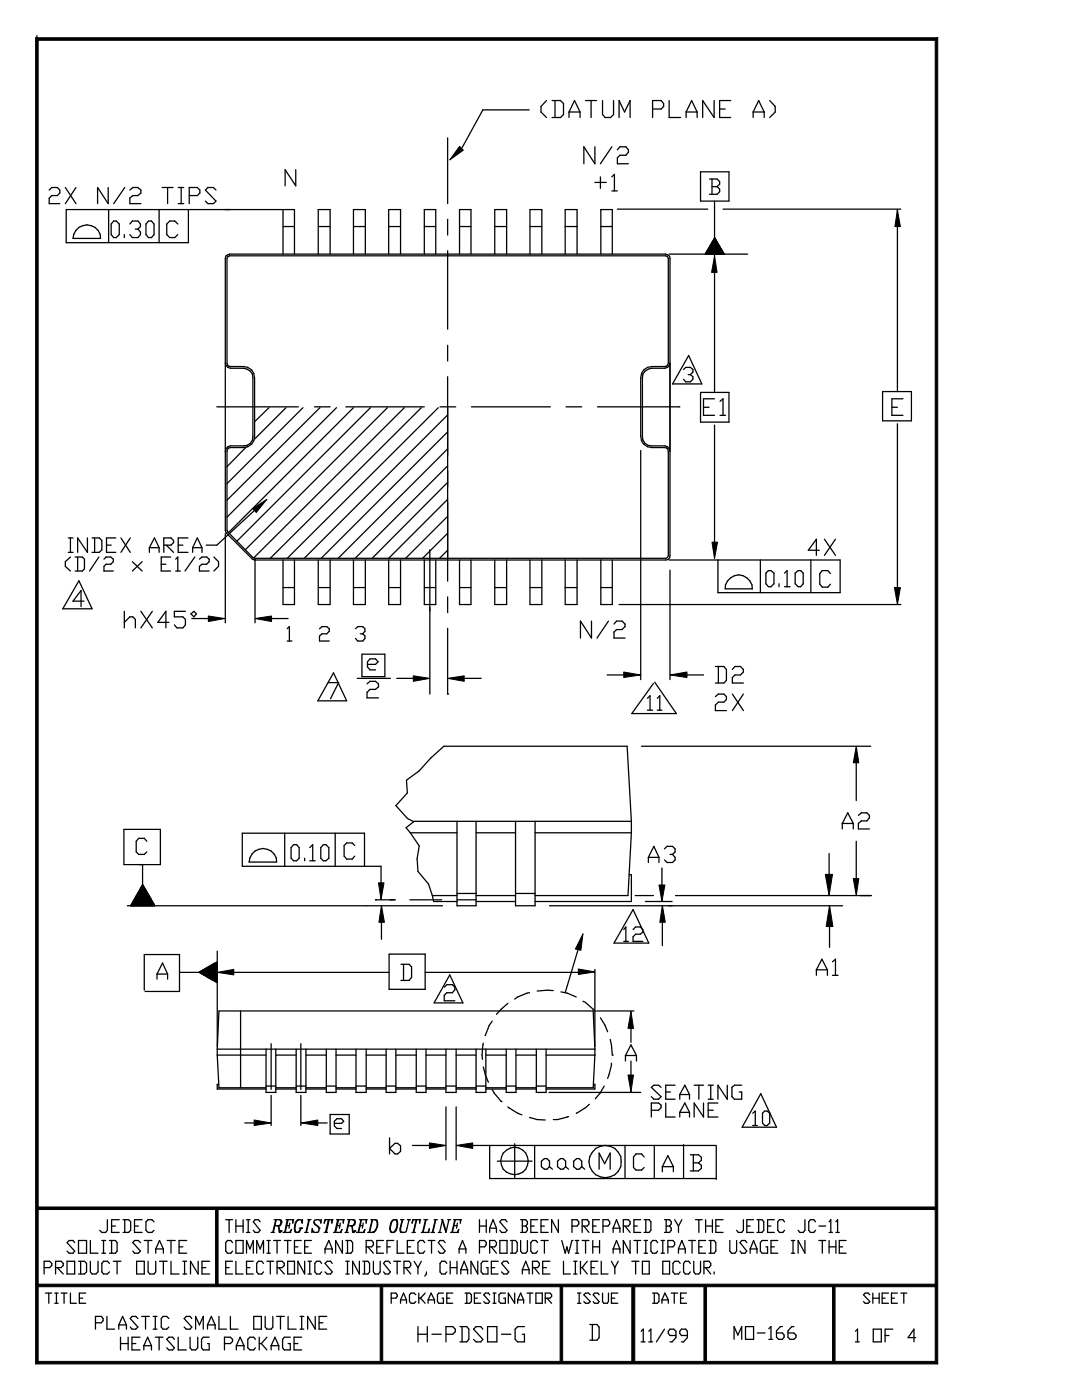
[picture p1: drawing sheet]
<svg xmlns="http://www.w3.org/2000/svg" width="216mm" height="279mm" viewBox="0 0 216 279" stroke-linecap="round" stroke-linejoin="round" font-family="sans-serif">
<g fill="none" stroke="#000" stroke-width=".25">
<path d="M7.4 7.1v264.8M9.8 37.9l.5-.5h1.1l.5 .5v.6l-.5 .5h-1.1l-.5 .5v1.1h2.1M13 37.4l2.2 3.2M15.2 37.4l-2.2 3.2M21.6 37.4v3.2l-2.1-3.2v3.2M24.9 37.4l-2.2 3.2M25.9 37.9l.6-.5h1l.6 .5v.6l-.6 .5h-1l-.6 .5v1.1h2.2M32.3 37.4h2.2M33.4 37.4v3.2M35.6 37.4h1.1M36.2 37.4v3.2M37.8 39h1.6l.5-.5v-.6l-.5-.5h-1.6v3.2"/>
<path d="M43.1 37.9l-.5-.5h-1.1l-.5 .5 2.1 2.2-.5 .5h-1.1l-.5-.5M59 33.9v3.2l-2.1-3.2v3.2M89.3 27.5v13.1M105.6 21.9h-9.2l-4.3 7.7M109.1 20.1l-1.2 1.2v1.1l1.2 1.1M110.2 20.1h1.6l.6 .6v2.2l-.6 .6h-1.6M110.7 20.1v3.4M113.5 22.4v1.1M113.5 22.4l1.1-2.3 1.1 2.3M113.5 22.4h2.2M115.7 22.4v1.1M116.8 20.1h2.2"/>
<path d="M117.9 20.1v3.4M118.7 29.3v3.4l-2.2-3.4v3.4M118.7 36.4h2.3M119.8 35.3v2.3M120.2 20.1v2.8l.5 .6h1.1l.6-.6v-2.8M122.1 35.3l.5-.5v3.3M122.1 38.1h1.1M122.1 29.3l-2.3 3.4M123.2 29.9l.5-.6h1.2l.5 .6v.5l-.5 .6h-1.2l-.5 .5v1.2h2.2M123.5 23.5v-3.4l1.1 2.3 1.1-2.3v3.4M130.2 21.8h1.7l.5-.5v-.6l-.5-.6h-1.7v3.4M133.5 20.1v3.4h2.3"/>
<path d="M136.9 22.4h2.2M136.9 22.4v1.1M136.9 22.4l1.1-2.3 1.1 2.3M139.1 22.4v1.1M139.8 34.3h5.7v5.8h-5.7zM141.6 35.7h1.5l.5 .5v.5l-.5 .6M142.1 37.3h1M142.1 35.7v3.1M142.5 20.1v3.4l-2.3-3.4v3.4M143.1 37.3l.5 .5v.5l-.5 .5h-1.5M143.6 21.8h1.1M145.8 20.1h-2.2v3.4h2.2"/>
<path d="M150.3 22.4h2.2M150.3 22.4v1.1M150.3 22.4l1.1-2.3 1.1 2.3M152.5 22.4v1.1M153.6 20.1l1.1 1.2v1.1l-1.1 1.1M15.2 46a2.74 2.74 0 0 1 3-1 2.74 2.74 0 0 1 1.9 2.6h-5.5l.1-.9zM21.7 41.8v6.6M22.7 44.1h.5l.6 .6v2.1l-.6 .6h-.5l-.5-.6v-2.1zM24.8 46.8v.6M25.9 44.7l.5-.6h1.1l.5 .6v.5l-.5 .5M27 45.7h.5M27.5 45.7l.5 .6v.5l-.5 .6h-1.1l-.5-.6"/>
<path d="M29.6 44.1h.6l.5 .6v2.1l-.5 .6h-.6l-.5-.6v-2.1zM31.7 41.8v6.6M35.5 44.7l-.6-.6h-1l-.6 .6v2.1l.6 .6h1l.6-.6M35.6 40.6h1.1M37.6 41.8v6.6h-24.4v-6.6h45.6v8.9M45 51.1l.8-.4h87l.5 .2 .3 .2 .1 .5-.1 59.7-.3 .4-.5 .1h-81.9l-.6-.3-5.1-5.1-.2-.6zM45.5 51.2l.3-.1h87l.4 .1 .1 .4v20.9v.3l-.6 .4h-2.7a2.17 2.17 0 0 0-2.2 2.2v11.6a2.17 2.17 0 0 0 2.2 2.3h2.7l.6 .4v.4v20.8l-.1 .4-.4 .1h-81.9l-.4-.1-5-5.1-.2-.4v-15.7l.1-.4 .6-.4h2.6a2.17 2.17 0 0 0 2.2-2.3v-11.6a2.17 2.17 0 0 0-2.2-2.2h-2.6l-.6-.4-.1-.3v-20.9zM56.5 41.8v8.9M56.5 45.2h2.3M63.5 50.7v-8.9h2.4v8.9M63.5 45.2h2.4M70.5 50.7v-8.9h2.4v8.9"/>
<path d="M70.5 45.2h2.4M77.6 50.7v-8.9h2.3v8.9M77.6 45.2h2.3M84.7 50.7v-8.9h2.3v8.9M84.7 45.2h2.3M89.3 43.8v3.1M89.3 50v15.7M91.7 50.7v-8.9h2.3v8.9M91.7 45.2h2.3M98.7 50.7v-8.9h2.4v8.9M98.7 45.2h2.4M105.7 50.7v-8.9h2.4v8.9"/>
<path d="M105.7 45.2h2.4M112.8 50.7v-8.9h2.3v8.9M112.8 45.2h2.3M119.9 50.7v-8.9h2.3v8.9M119.9 45.2h2.3M123.2 41.7h18M133.5 50.7h15.7M140.8 50.7l2.4-2.3-2.3 2.3M140.9 50.4l2.2-2.1-2.3 2.3M141.4 50.7l1.9-1.9-1.8 1.9 1.9-1.8-1.8 1.8M141.5 49.4l1.4-1.4-1.6 1.7M141.7 50.7l1.8-1.7-1.7 1.7"/>
<path d="M142.2 48.2l.5-.5-.6 .6M142.3 50.7l1.4-1.3-1.3 1.3M142.4 47.8l.3-.2-.4 .4M142.6 40.1v11M142.6 52.9v25.2M142.7 47.5l-.2 .1M142.7 50.7l1.1-1.1-1.1 1.1M142.7 47.8l-.7 .7M142.8 47.9l-1.2 1.2M142.8 47.8l-1.1 1.1M142.9 47.9l-1.3 1.4M143 48.2l-2 2"/>
<path d="M143 48.1l-1.8 1.8M143.1 48.3l-2.4 2.4 1.9-3.2 1.9 3.2M143.2 48.5l-2.2 2.2M143.3 48.5l-2.2 2.2M143.3 48.6l-2.2 2.1M143.3 48.7l-2.1 2M143.3 50.7l.7-.7-.7 .7M143.3 48.7l-2 2M143.4 48.9l-1.8 1.8M143.5 49.1l-1.6 1.6M143.5 50.7l.6-.6-.5 .6 .6-.5-.5 .5M143.6 49.1l-1.6 1.6"/>
<path d="M143.6 49.2l-1.5 1.5M143.6 49.3l-1.4 1.4M143.7 49.3l-1.5 1.4M143.8 49.4l-1.3 1.3M143.8 49.5l-1.2 1.2M143.8 49.7l-1 1M143.8 50.7l.5-.3-.4 .3M143.9 49.7l-1 1M143.9 49.8l-.9 .9M143.9 49.9l-.8 .8M144 49.9l-.8 .8M144 50.7l.4-.2-.3 .2"/>
<path d="M144.1 50l-.7 .7M144.2 50.3l-.4 .4M144.3 41.7h35.4M144.4 50.5l-.2 .2M144.4 50.7h.1M144.4 50.5l-.1 .2M144.4 50.6v.1M179.1 41.8v36.2M45 72.5l.1 .5 .4 .3 .5 .2h2.6a1.88 1.88 0 0 1 1.9 1.9v11.6a1.76 1.76 0 0 1-1.9 2h-2.6l-.5 .2-.4 .3-.1 .6M89.3 68.9v3.2M89.3 75.2v40.8M133.7 72.5l-.2 .5-.3 .3-.5 .2h-2.7a1.88 1.88 0 0 0-1.8 1.9v11.6a1.76 1.76 0 0 0 1.8 2h2.7l.5 .2 .3 .3 .2 .6"/>
<path d="M136.4 73.7l.4-.4h1l.5 .4v.6l-.5 .5M137.3 74.8h.5M137.4 71l2.6 5.6h-5.8zM137.8 74.8l.5 .4v.5l-.5 .5h-1l-.4-.5M139.8 78.3h5.7v5.9h-5.7zM142.6 79.6h-2.2v3.3h2.2M176.1 78.1h5.8v5.9h-5.8zM180.2 79.6h-2.2v3.3h2.2M43.3 81.2h16.2M49.1 89.2l-3.8 3.9M53.7 81.4l-2.9 2.8M57.1 81.4l-6.3 6.2"/>
<path d="M60.5 81.4l-15.2 15.1M62.7 81.2h3.2M63.8 81.4l-18.5 18.4M67.1 81.4l-21.8 21.8M69 81.2h15.7M70.5 81.4l-24.9 24.9M73.9 81.4l-26.7 26.6M77.3 81.4l-28.4 28.3M80.7 81.4l-30.1 29.9M84.1 81.4l-30.2 30M87.5 81.4l-30.2 30M87.8 81.2h3.1"/>
<path d="M89.3 82.8l-28.6 28.6M89.3 86.2l-25.2 25.2M89.3 89.6l-21.8 21.8M89.3 93l-18.4 18.4M89.3 96.3l-15 15.1M89.3 99.7l-11.7 11.7M94.1 81.2h15.7M112.9 81.2h3.2M119.2 81.2h16.3M127.8 89.9v45.7M135.5 81.2h.1M140.4 81.3h1.1"/>
<path d="M142.6 84.8v24.8M143.7 82.9h1.1M143.7 80.1l.6-.5v3.3M178 81.3h1.1M179.1 84.6v33.8M13.6 107.4h1M13.6 110.2h1M14.1 107.4v2.8M14.1 111.2l-1.1 .9v.9l1.1 1M15 111.2h1.4l.4 .4v1.9l-.4 .5h-1.4M15.5 111.2v2.8M15.7 115.9l2.7 5.6h-5.9z"/>
<path d="M16.8 120h-2.2l1.6-2.1v3.2M17.4 107.4v2.8l-1.9-2.8v2.8M18.4 107.4h1.4l.5 .5v1.8l-.5 .5h-1.4M18.9 107.4v2.8M19.7 111.2l-1.8 2.8M20.7 111.6l.5-.4h.9l.5 .4v.5l-.5 .5h-.9l-.5 .4v1h1.9M21.3 108.8h.9M23.1 107.4h-1.8v2.8h1.8M24.1 107.4l1.9 2.8M26 107.4l-1.9 2.8M26.4 112.1l2 1.9M28.4 112.1l-2 1.9"/>
<path d="M29.8 109.3v.9M29.8 109.3l1-1.9 .9 1.9M29.8 109.3h1.9M31.7 109.3v.9M32.2 112.6h.9M32.7 108.8h1.4l.5-.5v-.4l-.5-.5h-1.4v2.8M33.2 108.8l1.4 1.4M34 111.2h-1.8v2.8h1.8M35.1 114h.9M35.1 111.6l.4-.4v2.8M35.6 108.8h.9M37.5 107.4h-1.9v2.8h1.9"/>
<path d="M38.4 109.3h1.9M38.4 109.3v.9M38.4 109.3l1-1.9 .9 1.9M38.9 111.2l-2 2.8M39.8 111.6l.5-.4h.9l.5 .4v.5l-.5 .5h-.9l-.5 .4v1h1.9M40.3 109.3v.9M42.7 111.2l.9 .9v.9l-.9 1M45 106.5v17.8M50.8 101.9l-7.5 6.9h-2.2M50.9 111.6v12.7M56.5 111.8v8.9h2.3v-8.9M56.5 117.3h2.3"/>
<path d="M63.5 111.8v8.9h2.4v-8.9M63.5 117.3h2.4M70.5 111.8v8.9h2.4v-8.9M70.5 117.3h2.4M77.6 111.8v8.9h2.3v-8.9M77.6 117.3h2.3M84.7 111.8v8.9h2.3v-8.9M84.7 117.3h2.3M85.8 109.7v28.8M89.3 119.1v3.2M89.3 103l-8.4 8.4M89.3 106.4l-5 5"/>
<path d="M89.3 109.8l-1.6 1.6M91.7 111.8v8.9h2.3v-8.9M91.7 117.3h2.3M98.7 111.8v8.9h2.4v-8.9M98.7 117.3h2.4M105.7 111.8v8.9h2.4v-8.9M105.7 117.3h2.4M112.8 111.8v8.9h2.3v-8.9M112.8 117.3h2.3M119.9 111.8v8.9h2.3v-8.9M119.9 117.3h2.3M133.5 111.8h34.1v6.5h-24.3v-6.5"/>
<path d="M133.7 113.8v21.8M145.2 115.9a2.7 2.7 0 0 1 3.1-1 2.7 2.7 0 0 1 1.8 2.6h-5.4l.1-.8zM151.7 111.8v6.5M152.8 114.4l.5-.5h.5l.6 .5v2.1l-.6 .6h-.5l-.5-.6zM155.4 116.5v.6M156.5 114.4l.6-.5v3.2M156.5 117.1h1.1M158.7 114.4l.6-.5h.5l.5 .5v2.1l-.5 .6h-.5l-.6-.6zM161.8 111.8v6.5M163.5 109.8h-2.2l1.6-2.2v3.2M164.5 107.6l2.2 3.2M165.7 114.5l-.5-.6h-1.1l-.5 .6v2.1l.5 .6h1.1l.5-.6"/>
<path d="M166.7 107.6l-2.2 3.2M24.8 122v3.3M24.8 124.2l1.1-1.1h.6l.5 .5v1.7M28.1 122l2.3 3.3M30.4 122l-2.3 3.3M33.7 124.2h-2.2l1.6-2.2v3.3M37 122h-2.2v1.1h1.7l.5 .5v1.1l-.5 .6h-1.2l-.5-.6M38.1 122.5l.6-.5 .5 .5-.5 .6zM38.3 123.4h3.3M54.2 123.4h3.3M57.3 125.5l.4-.4v2.8M57.3 127.9h1"/>
<path d="M63.8 125.5l.5-.4h.9l.5 .4v.5l-.5 .5h-.9l-.5 .4v1h1.9M65.4 136.2h2.2l-1.6 3.2M66.5 134.3l2.7 5.6h-5.8zM71 125.5l.4-.4h1l.4 .4v.5l-.4 .5M71.3 135.4h6.6M71.9 126.5h.5M72.2 130.6h4.6v4.4h-4.6zM72.4 126.5l.4 .4v.5l-.4 .5h-1l-.4-.5M73.2 136.5l.6-.5h1.1l.6 .5v.6l-.6 .5h-1.1l-.6 .6v1.1h2.3M73.3 132.6h1.6l.5-.5-.5-.6h-1.1l-.5 .6v1l.5 .6h1.1M79.2 135.4h3.3M89.3 138.5h.1"/>
<path d="M89.3 125.4v13.1M92.6 135.4h3.4M118 124v3.3l-2.2-3.3v3.3M121.2 134.7h3.3M121.4 124l-2.3 3.3M122.5 124.5l.5-.5h1.1l.6 .5v.6l-.6 .5h-1.1l-.5 .6v1.1h2.2M123.5 120.7h56.2M129.2 139.4l.5-.5v2.8M130.6 136.1l4.4 6.3h-8.9l4.3-6M131.1 139.4l.6-.5v2.8M137.1 134.7h3.3M142.7 133h1.7l.5 .6v2.2l-.5 .5h-1.7"/>
<path d="M142.7 139l.6-.5h1.1l.5 .5v.6l-.5 .5h-1.1l-.6 .6v1.1h2.2M143.3 133v3.3M146.1 133.6l.5-.6h1.1l.6 .6v.5l-.6 .6h-1.1l-.5 .5v1.1h2.2M146.1 138.5l2.2 3.3M148.3 138.5l-2.2 3.3M128 148.9h45.7M129.2 141.7h1M131.1 141.7h1M170.9 152.2v7.6M24.7 165.5h7.3v7.1h-7.3zM27 179.2l1.9-1.9-2.1 2.1M28.1 177.2l.5-.4-.7 .7"/>
<path d="M28.4 176.5l-2.3 4.3 3-3.1M28.4 176.5l2.5 4.3M28.4 172.6v3.9M28.5 176.7l-.3 .3M28.5 176.6l-.1 .2M28.6 176.9l-.7 .8M28.7 177l-1.2 1.2M28.7 177l-1 1M28.8 177.1l-1.5 1.5M28.8 177l-1.4 1.4M28.9 177.2l-1.8 1.7M29 177.5l-2.4 2.3"/>
<path d="M29 177.4l-2.2 2.2M29.1 177.8l-2.9 3M29.1 177.6l-2.9 3M29.2 177.9l-2.8 2.9M29.2 177.8l-2.9 3M29.3 167.9l-.5-.6h-1.1l-.5 .6v2.1l.5 .5h1.1l.5-.5M29.3 178l-2.8 2.8M29.3 178.1l-2.7 2.7M29.4 178.1l-2.7 2.7M29.4 178.1l-2.6 2.7M29.4 178.2l-2.5 2.6M29.5 178.4l-2.3 2.4"/>
<path d="M29.5 178.5l-2.2 2.3M29.7 178.6l-2.1 2.2M29.7 178.7l-2 2.1M29.7 178.8l-1.9 2M29.8 178.8l-1.9 2M29.8 178.9l-1.8 1.9M29.9 179l-1.8 1.8M29.9 179.1l-1.7 1.7M30 179.1l-1.7 1.7M30 179.2l-1.6 1.6M30 179.2l-1.5 1.6M30.1 179.4l-1.3 1.4"/>
<path d="M30.1 179.5l-1.2 1.3M30.2 179.7l-1 1.1M30.3 179.7l-1 1.1M30.3 179.8l-.9 1M30.4 179.8l-.9 1M30.4 179.9l-.8 .9M50.3 170.4a2.74 2.74 0 0 1 3-.9 2.74 2.74 0 0 1 1.9 2.5h-5.5l.2-.8zM56.8 166.3v6.6M58.6 168.6h.6l.5 .6v2.1l-.5 .5h-.6l-.5-.5v-2.1zM60.8 171.3v.5M61.8 169.2l.6-.6v3.2M61.8 171.8h1.1"/>
<path d="M64.5 168.6h.5l.6 .6v2.1l-.6 .5h-.5l-.5-.5v-2.1zM66.9 166.3v6.6M70.8 168.7l-.5-.5h-1.1l-.5 .5v2.2l.5 .5h1.1l.5-.5M72.7 172.9v-6.6h-24.4v6.6h27.7v3.3M74.9 179.6h.1M74.9 179.6h4M81.8 179.6h6.3M81.9 166.2h9.3M81.9 166.2l1.8 2.6-.5 2.6 .2 2.5 2.1 2.5 .8 2.3M82.5 163.9h43.5M86.3 178.7l.2 1.2h4.7M86.3 178.7h4.9"/>
<path d="M91.2 163.9v16.9h3.8v-16.9M91.2 178.3h3.8M91.3 179.6h3.7M95 179.9h7.9M95 178.7h7.9M95 166.2h7.9M102.9 178.3h3.9M102.9 163.9v16.9h3.9v-16.9M106.8 166.2h19.2M125.6 174.6h.4v5.3h-19.2M126 163.9v2.3M126 163.9l-.9-15h-36.5l-2.7 2.4-2.2 2.5-2.6 1.9 .2 2.5-2.3 2.6 2.3 2.5 1.2 .7-1.5 1.2 .9 1"/>
<path d="M126 166.2l-.7 12.5h-18.5M126.7 178.7h3.7M128.8 179.9h5.3M129.4 171.1v1M129.4 171.1l1.1-2.2 1 2.2M129.4 171.1h2.1M131.5 171.1v1M132.1 173.2v3.4M132.6 169.4l.5-.5h1.1l.5 .5v.6l-.5 .5M133.7 170.5h.5M134.2 170.5l.5 .6v.5l-.5 .5h-1.1l-.5-.5M134.8 178.7h39.1"/>
<path d="M165.4 170.3v4.2M168.1 164.3v1.1M168.1 164.3l1.1-2.1 1.1 2.1M168.1 164.3h2.2M170.3 164.3v1.1M170.9 167.9v7.4M171.3 162.7l.6-.5h1.1l.5 .5v.5l-.5 .6h-1.1l-.6 .5v1.1h2.2M25.4 180.8h62.9M26.4 180.1l2.6-2.6-2.7 2.8M26.5 180.8h.1M27 180.8l2.5-2.5-2.4 2.5M27.4 180.8l2.2-2.2-2.1 2.2"/>
<path d="M28.6 180.8l1.5-1.5-1.4 1.5M28.8 197.6v-7.1h7v7.4h-6.8M29 180.8l1.2-1.2-1.1 1.2M29.8 180.8l.7-.7-.6 .7M30.5 180l-.8 .8M30.5 180.8l.2-.3-.1 .3M30.6 180.2l-.6 .6M30.6 180.3l-.5 .5M30.6 180.3l-.4 .5M30.6 180.3l-.3 .5M30.7 180.4l-.3 .4M30.8 180.6l-.1 .2"/>
<path d="M30.8 180.7v.1M31.3 194.4v1M31.3 194.4l1.1-2.2 1 2.2M31.3 194.4h2.1M33.4 194.4v1M35.8 194.1h4.2M39.7 194.1h.2M39.8 194l.4 .4M39.9 194l.6 .5M40 193.8l1.1 1M40.2 193.7l1.5 1.5M40.4 193.6l1.8 2"/>
<path d="M40.5 193.5l2.2 2.2M40.5 193.6l2 2.1M40.6 193.5l2.7 2.6M40.6 194.6l-.6-.7 .9 .8M40.8 193.4l2.5 2.4M41 193.3l2.3 2.3M41.1 193.3l2.2 2.2M41.1 193.2l2.2 2.2M41.2 195l-1.1-1.2 1.4 1.3M41.2 193.1l2.1 2.1M41.4 193l1.9 1.9M41.5 193l1.8 1.8"/>
<path d="M41.5 193l1.8 1.7M41.6 193l1.7 1.6M41.7 193l1.6 1.6M41.7 192.9l1.6 1.6M41.7 192.9l1.6 1.5M41.8 192.9l1.5 1.4M41.8 192.8l1.5 1.4M41.9 195.3l-1.6-1.6 1.8 1.7M42 192.7l1.3 1.3M42.1 192.7l1.2 1.2M42.1 192.6l1.2 1.2M42.2 192.6l1.1 1.1"/>
<path d="M42.2 192.6l1.1 1M42.2 192.5l1.1 1M42.3 192.5l1 1M42.4 192.5l.9 .9M42.4 192.4l.9 .9M42.5 192.4l.8 .8M42.5 192.4l.8 .7M42.6 192.4l.7 .6M42.7 192.4l.6 .6M42.7 192.3l.6 .6M42.8 192.3l.5 .5M42.8 192.3l.5 .4"/>
<path d="M42.8 192.2l.5 .4M42.9 195.9l-2.3-2.4 2.5 2.5M42.9 192.2l.4 .3M43 192.2l.3 .2M43 192.1l.3 .3M43.1 192.1l.2 .2M43.3 195.9l-2.6-2.4 2.6 2.5M43.3 195.7l-2.4-2.3 2.4 2.3M43.3 195.2l-2.2-2 2.2 2.1M43.3 195l-2-1.9 2 2M43.3 194.1l-1.4-1.3 1.4 1.3M43.3 192.1l-.1-.1 .1 .2"/>
<path d="M43.3 189.8v19.1M45.2 194.1h32.4M76.1 184.1v3.4M77.6 190.4h7.2v7h-7.2zM80 192.4h1.6l.5 .6v2.1l-.5 .6h-1.6M80.5 192.4v3.3M84.8 194.1h32M88.6 197l.6-.5h1.1l.5 .5v.5l-.5 .6h-1.1l-.6 .5v1.1h2.2M89.7 194.6l2.7 5.6h-5.8zM105.7 198.1l-2.4 .9-.6 .4M109.6 180.8h58.5M110.4 197.7l-1.2-.1-2 .2"/>
<path d="M111.9 198l1.3 .2 1.8 .8M115.5 189.1l-2.7 9M116.3 199.8l.5 .3 2 1.7M118.7 193.5v15.4M124.5 185.5l.4-.5v2.9M124.5 187.9h.9M126.3 185.5l.5-.5h1l.5 .5v.5l-.5 .4h-1l-.5 .5v1h2M126.3 181.5l3.2 6.7h-7zM132.2 184.1v4.6M162.9 193.5v1.1M162.9 193.5l1.1-2.1 1.1 2.1M162.9 193.5h2.2"/>
<path d="M165.1 193.5v1.1M165.5 184.9v4.2M166.1 191.9l.6-.5v3.2M166.1 194.6h1.1M43.3 209.4l.4-7.6h74.7l.3 7.6M43.3 210.6l.4 6.5h9.4M43.3 209.4h75.4M43.3 210.6h9.8M43.3 209.4v1.2M43.6 216.4h-.3v.9h9.8M48 201.8v15.3M53.1 209.4v8.6h1.9v-8.6"/>
<path d="M53.1 216.7h1.9M54.1 208.3v9.1M54.1 218.6v6M55 217.1h4.1M55 210.6h4.1M55 217.3h4.1M59.1 209.4v8.6h1.9v-8.6M59.1 216.7h1.9M60 208.3v9.1M60 218.6v6M61 217.1h4.1M61 210.6h4.1"/>
<path d="M61 217.3h4.1M65.1 209.4v8.6h2v-8.6M65.1 216.7h2M67.1 217.1h3.9M67.1 210.6h3.9M67.1 217.3h3.9M71 209.4v8.6h2.1v-8.6M71 216.7h2.1M73.1 217.1h3.9M73.1 210.6h3.9M73.1 217.3h3.9M77 209.4v8.6h2v-8.6"/>
<path d="M77 216.7h2M79 217.1h4.1M79 210.6h4.1M79 217.3h4.1M83.1 209.4v8.6h1.9v-8.6M83.1 216.7h1.9M85 217.1h4M85 210.6h4M85 217.3h4M89 209.4v8.6h2v-8.6M89 216.7h2M91 217.1h4"/>
<path d="M91 210.6h4M91 217.3h4M95 209.4v8.6h1.9v-8.6M95 216.7h1.9M96.4 208.2l-.2 2.4 .1 .8M96.4 212.9l.5 1.6 .6 1.5M96.9 217.1h4.1M96.9 210.6h4.1M96.9 217.3h4.1M98.2 203.8l-.6 .8-.8 2.1M98.2 217.4l.4 .8 1.6 1.7M101 209.4v8.6h2v-8.6"/>
<path d="M101 216.7h2M101.3 200.2l-2.2 2.2M103 217.1h4M103 210.6h4M103 217.3h4M107 209.4v8.6h2v-8.6M107 216.7h2M109 210.6h9.7M109.6 218h18.2M118.4 216.4h.3v.9h-9.7M118.7 210.6l-.3 6.5h-9.4M118.7 209.4v1.2"/>
<path d="M119 201.8h7.5M119.8 203.1l.9 1.5 .5 1.3M120.6 216.7l-.9 1.5-.9 1.1M121.8 207.4l.2 1.1 .2 2.1M122 212.2v.4l-.8 2.6M122.2 210.6h.1M124.8 210.7v1.1M124.8 210.7l1.1-2.2 1.1 2.2M124.8 210.7h2.2M125.9 203.6v4.4M125.9 211.8v4.4M127 210.7v1.1"/>
<path d="M131.9 217l-.5-.4h-.9l-.5 .4 1.9 1.9-.5 .5h-.9l-.5-.5M132.8 217.9h1M134.7 216.6h-1.9v2.8h1.9M135.6 218.4v1M135.6 218.4l1.1-1.8 .9 1.8M135.6 218.4h2M137.6 218.4v1M138.5 216.6h1.9M139.4 216.6v2.8M141.3 219.4h1M141.3 216.6h1M141.8 216.6v2.8"/>
<path d="M145.1 216.6v2.8l-1.8-2.8v2.8M148 216.6h-1.4l-.6 .4v1.9l.6 .5h1.4v-1.5h-.5M151.8 218.3l3.1 6.7h-6.8zM48.9 224.1h1.8M63.4 224.1h1.9M65.9 222.4h3.8v3.9h-3.8zM66.7 224.2h1.5l.4-.4-.4-.5h-1l-.5 .5v.9l.5 .5h1M77.7 229.2l1.1-1h.5l.6 .5v1.1l-.6 .5h-.5zM77.7 227.1v3.2M82.3 228.6h3.4M89 220.9v10.6M91 220.9v10.6"/>
<path d="M94.3 228.6h48.6M97.7 228.6v6.6h45.2M99.2 231.7h7M101.3 220.9l2 1.3 .8 .3M102.7 228.3v6.9M105.7 223l1.5 .4 1.6 .1M106.7 228.6v6.6M108 231.7l.6-.5h.5l.5 .5v1.1l-.5 .5h-.5l-.6-.5zM109.6 232.8l.6 .5M111.3 231.7l.5-.5h.6l.5 .5v1.1l-.5 .5h-.6l-.5-.5zM112.9 232.8l.6 .5M113.5 222.8l-2.2 .6h-.9"/>
<path d="M114.5 231.7l.6-.5h.5l.5 .5v1.1l-.5 .5h-.5l-.6-.5zM116.1 232.8l.6 .5M117.6 220.4l-.8 .7-1.8 1.1M119.5 233.3v-3.2l1.1 2.1 1.2-2.1v3.2M124.7 228.6v6.6M128.5 230.9l-.5-.6h-1.1l-.5 .6v2.1l.5 .5h1.1l.5-.5M130 221.6h1.4l.5-.5v-.5l-.5-.5h-1.4v2.8M130.6 228.6v6.6M132.2 232.8v1M132.2 232.8l1.1-2.2 1.1 2.2M132.2 232.8h2.2M132.8 220.1v2.8h1.9"/>
<path d="M134.4 232.8v1M135.6 222v.9M135.6 222l1.1-1.9 .9 1.9M135.6 222h2M136.4 228.4v6.6M137.6 222v.9M137.8 230.5h1.6l.6 .5v.6l-.6 .5M138.3 232.1h1.1M138.3 230.5v3.2M139.4 232.1l.6 .5v.6l-.6 .5h-1.6M140.4 220.1v2.8l-1.9-2.8v2.8M141.3 221.6h1"/>
<path d="M142.9 228.8v6.6M143.3 220.1h-2v2.8h2M150.2 222.2l.5-.5v2.9M150.2 224.6h.9M152.1 222.2l.5-.5h.5l.5 .5v1.9l-.5 .5h-.5l-.5-.5zM8.8 253h1.1l.4-.4v-.5l-.4-.4h-1.1v2.6M9.1 258.1h1.2M9.7 258.1v2M10.9 258.1h.7M11.1 253h1.1l.4-.4v-.5l-.4-.4h-1.1v2.6M11.3 258.1v2M11.4 253l1.2 1.3"/>
<path d="M12.2 258.1h1.2M12.8 258.1v2M13.4 251.7h1.5v2.6h-1.5zM14.1 258.1v2h1.1M14.9 248l-.3-.4h-.8l-.4 .4 1.5 1.7-.3 .4h-.8l-.4-.4M15.7 247.6h1.6v2.5h-1.6zM15.7 251.7h1.1l.5 .4v1.7l-.5 .5h-1.1M15.8 259.1h.7M16.1 251.7v2.6M17.1 258.1h-1.3v2h1.3M18 247.6v2.5h1.6M18 251.7v2.1l.4 .5h.7l.5-.5v-2.1"/>
<path d="M20.3 250.1h.8M20.3 247.6h.8M20.7 247.6v2.5M21.4 243.4v2.1l-.3 .5h-.8l-.4-.5M21.8 252.1l-.4-.4h-.7l-.4 .4v1.7l.4 .5h.7l.4-.5M21.8 247.6h1.2l.4 .4v1.7l-.4 .4h-1.2M22.3 244.7h.7M22.3 247.6v2.5M22.6 251.7h1.5M23.4 251.7v2.6M23.8 243.4h-1.5v2.6h1.5M24.6 243.4h1.1l.4 .4v1.7l-.4 .5h-1.1"/>
<path d="M24.9 243.4v2.6M26.8 244.7h.8M27.3 251.7h1.5v2.6h-1.5zM28 248l-.4-.4h-.8l-.3 .4 1.5 1.7-.4 .4h-.8l-.3-.4M28.4 243.4h-1.6v2.6h1.6M28.8 247.6h1.5M29.5 251.7v2.1l.4 .5h.8l.4-.5v-2.1M29.5 247.6v2.5M30.7 243.8l-.4-.4h-.8l-.4 .4v1.7l.4 .5h.8l.4-.5M31.1 249.3h1.5M31.1 249.3v.8M31.1 249.3l.7-1.7 .8 1.7"/>
<path d="M31.8 251.7h1.6M32.6 249.3v.8M32.6 251.7v2.6M33.4 247.6h1.6M34.1 251.7v2.6h1.6M34.1 247.6v2.5M35.7 248.8h.8M36.5 251.7h.8M36.5 254.3h.8M36.8 251.7v2.6M37.3 247.6h-1.6v2.5h1.6M39.5 251.7v2.6l-1.5-2.6v2.6"/>
<path d="M40.3 253h.8M41.8 251.7h-1.5v2.6h1.5M45 243.4h1.4M45 253h.7M45.7 243.4v2.6M46.4 248l-.3-.4h-.7l-.4 .4v1.7l.4 .4h.7l.3-.4M46.4 251.7h-1.4v2.6h1.4M47.1 247.6h1.4v2.5h-1.4zM47.1 243.4v2.6M47.1 251.7v2.6h1.4M47.1 244.7h1.4M48.5 243.4v2.6"/>
<path d="M49.2 250.1v-2.5l.7 1.7 .6-1.7v2.5M49.2 243.4h.7M49.2 246h.7M49.2 253h.7M49.5 243.4v2.6M50.5 251.7h-1.3v2.6h1.3M51.2 250.1v-2.5l.7 1.7 .7-1.7v2.5M51.9 243.8l-.3-.4h-.7l-.4 .4 1.4 1.7-.3 .5h-.7l-.4-.5M52.6 252.1l-.4-.4h-.6l-.4 .4v1.7l.4 .5h.6l.4-.5M53.3 250.1h.6M53.3 247.6h.6M53.3 251.7h1.3"/>
<path d="M53.6 247.6v2.5M53.9 251.7v2.6M54.1 246h.7M54.6 247.6h1.4M54.7 243.4h1.1M54.8 244.6h.1M54.8 244.6h.9M55 243.4l-.6 2.6M55.1 243.4l-.6 2.6M55.3 247.6v2.5M55.3 253h1l.4-.4v-.5l-.4-.4h-1v2.6M55.3 244.6l.3 .3"/>
<path d="M55.6 244.9l.1 1 .3 .1v-.3M55.6 244.9l.3 1 .1-.2M55.6 253l1.1 1.3M55.7 244.6h.1M55.8 243.4l.2 .1 .2 .5-.2 .5-.3 .1M55.8 243.4a.74 .74 0 0 1-.1 1.2M56 245.6h.1M56 245.7h.1M56 245.6v.1M56.5 246h1.4l.3-.6-.4 .6M56.7 247.6h1.4M57.1 243.4h1.4l-.1 .7v-.7"/>
<path d="M57.1 244.6h.6M57.3 243.4l-.5 2.6M57.4 251.7h1.4v2.6h-1.4zM57.4 247.6v2.5M57.5 243.4l-.6 2.6M57.8 246h.1M57.8 244.1l-.1 1M58.4 243.4h.1M58.8 248.8h.6M59.2 246h.1M59.2 246h.2M59.6 243.4l-.2 .1a2.23 2.23 0 0 0-.5 2.4l.3 .1"/>
<path d="M59.6 243.4l.5 .1 .1 .2M59.6 243.4a1.82 1.82 0 0 0-.4 2.6M59.7 245.1h.7M60 245.1h.1M60 245.1l-.6 .9M60.1 245.1h.1M60.1 247.6h-1.3v2.5h1.3M60.1 245.1l-.4 .8-.3 .1M60.4 243.4l-.1 .7-.1-.4zM60.8 251.7v2.6l-1.4-2.6v2.6M60.8 248.8h.7M60.8 246h.7"/>
<path d="M61.4 243.4h.7M61.5 251.7h.6M61.5 254.3h.6M61.6 243.4l-.6 2.6M61.7 243.4l-.6 2.6M61.8 251.7v2.6M62.1 247.6h-1.3v2.5h1.3M62.3 245.2l.1 .5-.2 .3zM62.4 245.7h.1M62.7 244v.3l1 .8M62.7 244l.9 .9 .1 .2M63.7 245.1h.1"/>
<path d="M63.7 245.1a.67 .67 0 0 1-.5 .9h-.4l-.4-.3M63.9 243.7a.71 .71 0 0 0-.7-.3 .71 .71 0 0 0-.5 .6M64.1 243.4l-.1 .7-.1-.4zM64.2 252.1l-.4-.4h-.6l-.4 .4v1.7l.4 .5h.6l.4-.5M64.7 246h.7M64.9 249.3v.8M64.9 249.3l.7-1.7 .7 1.7M64.9 249.3h1.4M64.9 243.4l-.2 .7 .2-.7h1.5l-.2 .7v-.7M65.5 243.4l-.6 2.6M65.7 243.4l-.6 2.6M66.2 243.4h.1"/>
<path d="M66.3 249.3v.8M66.3 252.1l-.3-.4h-.7l-.4 .4 1.4 1.7-.3 .5h-.7l-.4-.5M66.5 246h1.5l.2-.6-.3 .6M67.1 243.4h1.5l-.1 .7v-.7M67.2 244.6h.6M67.4 243.4l-.6 2.6M67.6 243.4l-.6 2.6M67.9 246h.1M67.9 244.1l-.2 1M68.3 247.6v2.5l-1.3-2.5v2.5M68.5 243.4h.1M68.8 246h.7"/>
<path d="M69 247.6h1l.4 .4v1.7l-.4 .4h-1M69 251.7h.7M69 254.3h.7M69.3 247.6v2.5M69.3 251.7v2.6M69.3 243.4h1.1M69.5 244.6h.1M69.5 244.6h.9M69.7 243.4l-.6 2.6M69.8 243.4l-.6 2.6M69.9 244.6l.4 .3M70.3 244.9l.1 1 .2 .1 .2-.3"/>
<path d="M70.3 244.9l.2 1 .3-.2M70.4 244.6h.1M70.4 243.4l.4 .1a.77 .77 0 0 1-.4 1.1M70.4 243.4l.4 .4v.2l-.4 .6M70.8 245.6h.1M70.8 245.7h.1M70.8 245.6v.1M71.1 246h1.5l.2-.6-.3 .6M71.7 243.4h1.5l-.1 .7v-.7M71.7 251.7v2.6l-1.3-2.6v2.6M71.8 244.6h.6M72.1 243.4l-.6 2.6"/>
<path d="M72.4 251.7h1l.3 .4v1.7l-.3 .5h-1M72.5 246h.1M72.5 244.1l-.2 1M72.7 251.7v2.6M73.1 243.4h.1M73.1 248.8h1.1l.3-.4v-.4l-.3-.4h-1.1v2.5M73.4 246h.1M73.4 248.8l1.1 1.3M73.4 246h.9M74 243.4h.8M74.3 246h.1M74.3 243.4l-.6 2.6"/>
<path d="M74.5 251.7v2.1l.3 .5h.7l.4-.5v-2.1M74.8 243.4l.4 .1a2.06 2.06 0 0 1-.5 2.4l-.4 .1M74.8 243.4l.2 .1a1.7 1.7 0 0 1-.7 2.5M75.2 248.8h.7M76.5 247.6h-1.3v2.5h1.3M77.2 248.8h.7M77.9 252.1l-.3-.4h-.7l-.4 .4 1.4 1.7-.3 .5h-.7l-.4-.5M78.1 259.1h.9l.2-.4v-.3l-.2-.3h-.9v2M78.1 246h.1M78.1 246h.4M78.6 247.6h-1.4v2.5M78.6 251.7h1.3"/>
<path d="M78.7 243.4h.3M78.7 243.4a1.76 1.76 0 0 0-.6 2.6M78.7 243.4l-.2 .1a2.09 2.09 0 0 0-.4 2.5M79 243.4h.1M79 243.4a2.09 2.09 0 0 1-.5 2.6M79 243.4a1.75 1.75 0 0 1-.5 2.6M79.2 247.6v2.5h1.4M79.2 251.7v2.6M79.9 259.4v.7M79.9 243.4h.7M79.9 259.4h1.2M79.9 259.4l.6-1.3 .6 1.3"/>
<path d="M80.3 246h.1M80.3 243.4a3.5 3.5 0 0 0-.4 2.5l.4 .1M80.3 243.4a3.5 3.5 0 0 0-.3 2.5l.3 .1M80.6 253h1l.4-.4v-.5l-.4-.4h-1v2.6M80.9 253l1.1 1.3M81.1 259.4v.7M81.3 248.8h.7M81.3 243.4h.6M81.6 243.4h.1M81.6 243.4l-.5 2.2-.2 .3-.6 .1M82.2 246h.7M82.5 243.4l-.3 .7 .2-.7h1.4l-.1 .7v-.7"/>
<path d="M82.6 247.6h-1.3v2.5h1.3M82.6 251.7l.8 1.3M83 258.4l-.4-.3h-.6l-.3 .3v1.4l.3 .3h.6l.4-.3M83.1 243.4l-.6 2.6M83.4 253v1.3M83.6 259.1h.3M83.6 258.1v2M83.7 243.4h.1M83.9 259.1l.9 1M84.1 246h1.4l.2-.8-.3 .8M84.1 251.7l-.7 1.3M84.6 243.4h.7"/>
<path d="M84.8 248l-.4-.4h-.7l-.3 .4v1.7l.3 .4h.7l.4-.4M84.8 258.1l-.9 1M84.9 243.4l-.6 2.6M85 243.4l-.6 2.6M85.1 253.8v.5l-.3 .4M85.4 246h.1M85.4 247.6h1.4M85.4 259.4h1.3M85.4 259.4v.7M85.4 259.4l.6-1.3 .7 1.3M86 246h.7M86.1 247.6v2.5"/>
<path d="M86.6 243.4h.7M86.7 259.4v.7M86.9 243.4l-.6 2.6M87 243.4l-.6 2.6M87.5 246h.6M88.1 243.4h.2M88.3 243.4l-.6 2.6M88.3 243.4l.7 2.2M88.5 258.1h-1l-.2 .3v1.4l.2 .3h1v-1h-.3M88.8 248l-.3-.4h-.7l-.3 .4 1.3 1.7-.3 .4h-.7l-.3-.4M89.2 259.1h.5M89.2 252.1l-.4-.4h-.7l-.3 .4v1.7l.3 .5h.7l.4-.5"/>
<path d="M89.3 243.4h.6M89.6 243.4l-.6 2.6-.7-2.2M89.8 253h1.4M89.8 251.7v2.6M89.9 246h1.5l.1-.6-.2 .6M90.3 258.1h-1.1v2h1.1M90.5 243.4h1.4v.7v-.7M90.6 244.6h.6M90.8 243.4l-.6 2.6M90.8 243.4l-.5 2.6M91.2 251.7v2.6M91.3 246h.1"/>
<path d="M91.3 244.1l-.2 1M91.6 249.3h1.4M91.6 249.3v.8M91.6 249.3l.7-1.7 .7 1.7M91.9 243.4h.1M91.9 253.4v.9M91.9 253.4l.7-1.7 .7 1.7M91.9 253.4h1.4M92.8 258.1h.9l.4 .3v1.4l-.4 .3h-.9M93 249.3v.8M93.1 258.1v2M93.3 253.4v.9"/>
<path d="M94.7 259.1h.5M95.3 251.7v2.6l-1.3-2.6v2.6M95.7 248.8h1l.3-.4v-.4l-.3-.4h-1v2.5M95.7 243.4v2.6M95.7 244.7h1.3M95.9 258.1h-1.2v2h1.2M97 243.4v2.6M97.4 251.7h-1l-.4 .4v1.7l.4 .5h1v-1.3h-.4M97.7 245.1v.9M97.7 248.8h1l.4-.4v-.4l-.4-.4h-1v2.5M97.7 245.1l.7-1.7 .7 1.7M97.7 245.1h1.4"/>
<path d="M97.7 258.4l-.2-.3h-.6l-.4 .3 1.2 1.4-.2 .3h-.6l-.4-.3M98 248.8l1.1 1.3M98 253h.7M98.4 258.1h.6M98.6 258.1v2M99.1 245.1v.9M99.4 251.7h-1.4v2.6h1.4M99.7 247.6h1.5v2.5h-1.5zM100.8 258.1h-.9l-.3 .3v1.4l.3 .3h.9v-1h-.3M101.2 243.8l-.4-.4h-.7l-.4 .4 1.5 1.7-.4 .5h-.7l-.4-.5M101.5 252.1l-.3-.4h-.7l-.4 .4 1.4 1.7-.3 .5h-.7l-.4-.5M101.9 247.6h1l.3 .4v1.7l-.3 .4h-1"/>
<path d="M102.2 247.6v2.5M102.7 258.1v2l-1.3-2v2M103.3 259.4h1.2M103.3 259.4v.7M103.3 259.4l.6-1.3 .6 1.3M103.9 247.6v2.1l.3 .4h.7l.3-.4v-2.1M103.9 243.4h1l.3 .4v.5l-.3 .4M104.2 244.7h.7M104.2 243.4v2.6M104.2 253.4v.9M104.2 253.4h1.4M104.2 253.4l.7-1.7 .7 1.7"/>
<path d="M104.5 259.4v.7M104.9 244.7l.3 .4v.4l-.3 .5h-1M105.2 258.1h1.1M105.6 253.4v.9M105.7 258.1v2M105.9 244.7h.7M106.3 253h1l.3-.4v-.5l-.3-.4h-1v2.6M106.6 253l1 1.3M106.9 258.1h1.3v2h-1.3zM107.3 248l-.4-.4h-.6l-.4 .4v1.7l.4 .4h.6l.4-.4M107.3 243.4h-1.4v2.6h1.4M107.9 247.6h1.5"/>
<path d="M107.9 244.7h.7M108.3 253h.8M108.6 247.6v2.5M108.8 259.1h.9l.4-.4v-.3l-.4-.3h-.9v2M109.1 259.1l1 1M109.4 243.4h-1.5v2.6h1.5M109.7 251.7h-1.4v2.6h1.4M111.4 243.4v2.6l-1.3-2.6v2.6M112.1 247.6l.7 2.5 .3-1.3 .4 1.3 .6-2.5M112.4 251.7v2.6h1.4M114.1 247.6h.1M114.1 244.7h1l.4-.4v-.5l-.4-.4h-1v2.6"/>
<path d="M114.5 251.7h.6M114.5 254.3h.6M114.8 250.1h.7M114.8 247.6h.7M114.8 251.7v2.6M115.1 247.6v2.5M115.2 258.1h.7M115.6 258.1v2M115.8 253h.4M115.8 251.7v2.6M116.2 247.6h1.3M116.2 244.7h1l.3-.4v-.5l-.3-.4h-1v2.6"/>
<path d="M116.2 253l1 1.3M116.5 244.7l1 1.3M116.8 247.6v2.5M117.2 251.7l-1 1.3M117.8 258.4l-.4-.3h-.6l-.3 .3 1.3 1.4-.4 .3h-.6l-.3-.3M117.9 253h.7M118.3 248.8h1.3M118.3 247.6v2.5M118.3 244.7h.7M119.3 251.7h-1.4v2.6h1.4M119.5 258.4l-.2-.3h-.7l-.2 .3 1.1 1.4-.2 .3h-.7l-.2-.3M119.6 243.4h-1.3v2.6h1.3"/>
<path d="M119.6 247.6v2.5M120 251.7v2.6h1.3M120.2 258.1v1.7l.3 .3h.7l.2-.3v-1.7M120.3 244.7h1l.4-.4v-.5l-.4-.4h-1v2.6M122 259.1h.7M122 251.7l.7 1.3M122.3 249.3h1.4M122.3 245.1v.9M122.3 249.3v.8M122.3 249.3l.7-1.7 .7 1.7M122.3 245.1h1.4M122.3 245.1l.7-1.7 .7 1.7"/>
<path d="M122.7 253v1.3M123.3 258.1h-1.3v2h1.3M123.4 251.7l-.7 1.3M123.7 245.1v.9M123.7 249.3v.8M124.4 244.7h1l.3-.4v-.5l-.3-.4h-1v2.6M124.7 244.7l1 1.3M125.7 247.6v2.5l-1.3-2.5v2.5M126.1 251.7h1.4M126.5 247.6h1.3M126.5 244.7h.7M126.8 251.7v2.6"/>
<path d="M127.2 247.6v2.5M127.8 243.4h-1.3v2.6h1.3M128.2 251.7h1.3v2.6h-1.3zM128.5 250.1h.7M128.5 247.6h.7M128.5 243.4h1l.4 .4v1.7l-.4 .5h-1M128.9 243.4v2.6M128.9 247.6v2.5M130.2 258.1h.9l.4 .3v1.4l-.4 .3h-.9M130.6 258.1v2M131.2 248l-.3-.4h-.7l-.3 .4v1.7l.3 .4h.7l.3-.4M131.9 250.1h.7"/>
<path d="M131.9 247.6h.7M132.1 259.4v.7M132.1 259.4l.6-1.3 .6 1.3M132.1 259.4h1.2M132.2 247.6v2.5M132.2 251.7h1.4v2.6h-1.4zM132.6 243.4h1l.3 .4v.5l-.3 .4M132.9 244.7h.7M132.9 243.4v2.6M133.3 248.8h1l.3-.4v-.4l-.3-.4h-1v2.5M133.3 259.4v.7M133.6 244.7l.3 .4v.4l-.3 .5h-1"/>
<path d="M133.9 258.1h1.3M134.5 258.1v2M134.6 243.4l.8 1.3M135.4 249.3h1.3M135.4 244.7v1.3M135.4 249.3v.8M135.4 249.3l.7-1.7 .6 1.7M135.7 252.1l-.3-.4h-.8l-.3 .4v1.7l.3 .5h.8l.3-.5M135.8 259.1h.6M136.1 243.4l-.7 1.3M136.7 249.3v.8M137 258.1h-1.2v2h1.2"/>
<path d="M137.4 247.6h1.4M137.8 252.1l-.4-.4h-.7l-.3 .4v1.7l.3 .5h.7l.4-.5M138.1 247.6v2.5M138.4 251.7v2.1l.4 .5h.6l.4-.5v-2.1M138.8 243.4h1.3M139.4 243.4v2.6M139.4 248.8h.7M140.5 253h1l.3-.4v-.5l-.3-.4h-1v2.6M140.8 247.6h-1.4v2.5h1.4M140.8 244.7h1.4M140.8 243.4v2.6M140.8 253l1 1.3"/>
<path d="M141.5 247.6h1l.3 .4v1.7l-.3 .4h-1M141.8 247.6v2.5M142.2 243.4v2.6M142.5 253.8v.5M142.8 244.7h.7M144.3 243.4h-1.5v2.6h1.5M145.6 247.6v2.1l.4 .4h.6l.4-.4v-2.1M148.3 243.4v2.1l-.3 .5h-.7l-.3-.5M149 248l-.3-.4h-.7l-.3 .4 1.3 1.7-.3 .4h-.7l-.3-.4M149 244.7h.7M149.7 249.3h1.3M149.7 249.3v.8"/>
<path d="M149.7 249.3l.7-1.7 .6 1.7M150.4 243.4h-1.4v2.6h1.4M151 249.3v.8M151 243.4h1.1l.3 .4v1.7l-.3 .5h-1.1M151.4 243.4v2.6M153.2 247.6h-1.1l-.4 .4v1.7l.4 .4h1.1v-1.3h-.4M153.2 244.7h.6M153.8 248.8h.7M154.5 243.4h-1.3v2.6h1.3M155.2 247.6h-1.4v2.5h1.4M156.5 243.8l-.3-.4h-.7l-.3 .4v1.7l.3 .5h.7l.3-.5M157.9 250.1h.7"/>
<path d="M157.9 247.6h.7M158.2 247.6v2.5M160.6 247.6v2.5l-1.3-2.5v2.5M160.6 243.4v2.1l-.3 .5h-.7l-.3-.5M162.7 243.8l-.3-.4h-.7l-.3 .4v1.7l.3 .5h.7l.3-.5M163.4 247.6h1.4M163.4 244.7h1.4M164.1 247.6v2.5M165.4 247.6v2.5M165.4 248.8h1.4M165.4 246h.7M165.4 243.8l.4-.4v2.6"/>
<path d="M166.8 247.6v2.5M166.8 246h.7M166.8 243.8l.3-.4v2.6M167.5 248.8h.6M168.8 247.6h-1.3v2.5h1.3M173.6 258.4l-.4-.3h-.6l-.3 .3 1.3 1.4-.4 .3h-.6l-.3-.3M174.2 258.1v2M174.2 259.1h1.2M175.4 258.1v2M176 259.1h.6M177.3 258.1h-1.3v2h1.3M177.9 259.1h.6"/>
<path d="M179.1 258.1h-1.2v2h1.2M179.7 258.1h1.2M180.3 258.1v2M10.9 260.1h.7M19 264h1.2l.4-.4v-.5l-.4-.4h-1.2v2.6M21.3 262.7v2.6h1.6M23.7 264.4v.9M23.7 264.4l.8-1.7 .7 1.7M23.7 264.4h1.5M24 266.9v2.5M24 268.1h1.6M25.2 264.4v.9"/>
<path d="M25.6 266.9v2.5M26.3 268.1h.8M27.5 263.1l-.4-.4h-.8l-.3 .4 1.5 1.7-.4 .5h-.8l-.3-.5M27.9 266.9h-1.6v2.5h1.6M28.3 262.7h1.5M28.7 268.6v.8M28.7 268.6l.8-1.7 .7 1.7M28.7 268.6h1.5M29 262.7v2.6M30.2 268.6v.8M30.6 265.3h.7M30.6 262.7h.7"/>
<path d="M31 262.7v2.6M31 266.9h1.5M31.7 266.9v2.5M33.7 263.1l-.4-.4h-.8l-.3 .4v1.7l.3 .5h.8l.4-.5M34.8 267.3l-.3-.4h-.8l-.4 .4 1.5 1.7-.3 .4h-.8l-.4-.4M35.6 266.9v2.5h1.6M37.9 266.9v2.1l.4 .4h.7l.5-.4v-2.1M38.3 263.1l-.4-.4h-.7l-.5 .4 1.6 1.7-.4 .5h-.7l-.5-.5M39 265.3v-2.6l.8 1.7 .8-1.7v2.6M41.4 264.4h1.5M41.4 264.4v.9M41.4 264.4l.8-1.7 .7 1.7"/>
<path d="M41.7 266.9h-1.1l-.4 .4v1.7l.4 .4h1.1v-1.3h-.3M42.9 264.4v.9M43.7 262.7v2.6h1.5M44.8 268.1h1.2l.4-.4v-.4l-.4-.4h-1.2v2.5M46 262.7v2.6h1.5M47.2 268.6h1.5M47.2 268.6v.8M47.2 268.6l.7-1.7 .8 1.7M48.7 268.6v.8M50.6 262.7h1.6v2.6h-1.6zM51 267.3l-.4-.4h-.7l-.5 .4v1.7l.5 .4h.7l.4-.4M51.7 268.1h.5"/>
<path d="M51.7 266.9v2.5M52.2 268.1l1.1 1.3M52.9 262.7v2.1l.4 .5h.8l.3-.5v-2.1M53.3 266.9l-1.1 1.2M54.1 268.6v.8M54.1 268.6h1.5M54.1 268.6l.8-1.7 .7 1.7M55.2 262.7h1.5M55.6 268.6v.8M56 262.7v2.6M57.5 262.7v2.6h1.6M57.9 266.9h-1.2l-.3 .4v1.7l.3 .4h1.2v-1.3h-.4"/>
<path d="M58.7 268.1h.7M59.9 265.3h.7M59.9 262.7h.7M60.2 262.7v2.6M60.2 266.9h-1.5v2.5h1.5M62.9 262.7v2.6l-1.5-2.6v2.6M63.7 264h.7M65.2 262.7h-1.5v2.6h1.5M83.4 264.8v3M83.4 266.3h1.9M85.3 264.8v3M86.2 266.3h1.9"/>
<path d="M89 266.3h1.3l.5-.5v-.5l-.5-.5h-1.3v3M91.8 264.8h1.3l.5 .5v2l-.5 .5h-1.3M92.2 264.8v3M96.4 265.3l-.5-.5h-.9l-.5 .5 1.9 2-.5 .5h-.9l-.5-.5M97.3 264.8h1.8v3h-1.8zM98.4 260.1h.6M100.1 266.3h1.8M104.6 264.8h-1.3l-.5 .5v2l.5 .5h1.3v-1.5h-.4M115.2 260.1h.7M117.7 264.3h1.4l.4 .5v2.2l-.4 .5h-1.4M118.2 264.3v3.2M127.9 265.7l.5-.4v2.5"/>
<path d="M127.9 267.8h.8M129.5 265.7l.4-.4v2.5M129.5 267.8h.7M132.6 265.3l-1.6 2.5M134.9 266.5h-1.2l-.4-.4v-.4l.4-.4h.8l.4 .4v1.3l-.8 .8h-.4M137.2 266.5h-1.2l-.4-.4v-.4l.4-.4h.8l.4 .4v1.3l-.8 .8h-.4M146.5 267.3v-2.5l.7 1.6 .8-1.6v2.5M148.8 264.8h1.6v2.5h-1.6zM151.1 266h1.6M153.4 265.2l.4-.4v2.5M153.4 267.3h.8M156.1 264.8h-.4l-.8 .8v1.3l.5 .4h.7l.4-.4v-.5l-.4-.4h-1.2"/>
<path d="M158.4 264.8h-.4l-.8 .8v1.3l.4 .4h.8l.4-.4v-.5l-.4-.4h-1.2M170.7 267.8h.7M170.7 265.7l.4-.4v2.5M174.2 265.3h1.7v2.5h-1.7zM176.6 266.5h.8M178.1 265.3h-1.5v2.5M182.7 267h-1.5l1.2-1.7v2.5"/>
<circle cx="102.6" cy="231.7" r="2.73"/>
<circle cx="120.8" cy="231.8" r="3.2"/>
</g>
<g fill="#000" stroke="#000" stroke-width=".2">
<path d="M7.1 7.5h180l-.5 .5h-179z" fill-rule="evenodd"/>
<path d="M187.1 7.5v264.7l-.5-.5v-263.7z" fill-rule="evenodd"/>
<path d="M91.7 29.2l.8 .8-2.8 1.9z" fill-rule="evenodd"/>
<path d="M142.6 51.1l.5 3.3h-1.1z" fill-rule="evenodd"/>
<path d="M179.1 41.9l.6 3.3h-1.1z" fill-rule="evenodd"/>
<path d="M50.4 101.5l2.9-1.8-2.2 2.6z" fill-rule="evenodd"/>
<path d="M142.1 108.2h1.1l-.6 3.3z" fill-rule="evenodd"/>
<path d="M178.5 117.3h1.2l-.6 3.4z" fill-rule="evenodd"/>
<path d="M41.6 122.9l3.3 .5-3.3 .6z" fill-rule="evenodd"/>
<path d="M50.9 123.4l3.3-.5v1.1z" fill-rule="evenodd"/>
<path d="M82.5 134.9l3.3 .5-3.3 .6z" fill-rule="evenodd"/>
<path d="M89.3 135.4l3.3-.5v1.1z" fill-rule="evenodd"/>
<path d="M124.5 134.1l3.3 .6-3.3 .5z" fill-rule="evenodd"/>
<path d="M133.7 134.7l3.4-.6v1.1z" fill-rule="evenodd"/>
<path d="M170.9 148.9l.5 3.3h-1.1z" fill-rule="evenodd"/>
<path d="M75.5 176.2h1.1l-.6 3.4z" fill-rule="evenodd"/>
<path d="M131.5 176.6h1.2l-.6 3.3z" fill-rule="evenodd"/>
<path d="M164.7 174.5h1.4l-.7 4.2z" fill-rule="evenodd"/>
<path d="M170.3 175.3h1.1l-.5 3.4z" fill-rule="evenodd"/>
<path d="M43.3 194.1l3.4-.6v1.1z" fill-rule="evenodd"/>
<path d="M76.1 180.7l.6 3.4h-1.1z" fill-rule="evenodd"/>
<path d="M116.3 186.4l-.4 3.3-1.1-.3z" fill-rule="evenodd"/>
<path d="M115.4 193.4l3.3 .6-3.3 .5z" fill-rule="evenodd"/>
<path d="M132.2 180.7l.6 3.4h-1.1z" fill-rule="evenodd"/>
<path d="M165.5 180.7l.7 4.2h-1.4z" fill-rule="evenodd"/>
<path d="M125.3 214.5h1.1l-.5 3.4z" fill-rule="evenodd"/>
<path d="M125.9 201.8l.5 3.4h-1.1z" fill-rule="evenodd"/>
<path d="M50.7 223.5l3.4 .6-3.4 .5z" fill-rule="evenodd"/>
<path d="M60.1 224.1l3.3-.6v1.1z" fill-rule="evenodd"/>
<path d="M85.7 228.1l3.3 .5-3.3 .6z" fill-rule="evenodd"/>
<path d="M91 228.6l3.3-.5v1.1z" fill-rule="evenodd"/>
<path d="M7.4 256.3h179.5v.5h-179.5z" fill-rule="evenodd"/>
<path d="M7.4 240.9h179.5v.5h-179.5z" fill-rule="evenodd"/>
<path d="M43 241.1h.5v15.4h-.5z" fill-rule="evenodd"/>
<path d="M75.9 256.5h.5v15.4h-.5z" fill-rule="evenodd"/>
<path d="M111.8 256.5h.5v15.4h-.5z" fill-rule="evenodd"/>
<path d="M126.1 256.5h.6v15.4h-.6z" fill-rule="evenodd"/>
<path d="M140.5 256.5h.5v15.4h-.5z" fill-rule="evenodd"/>
<path d="M166.1 256.5h.5v15.4h-.5z" fill-rule="evenodd"/>
<path d="M7.1 7.5l.5 .5v263.7l-.5 .5z" fill-rule="evenodd"/>
<path d="M7.1 272.2l.5-.5h179l.5 .5z" fill-rule="evenodd"/>
</g>
</svg>
